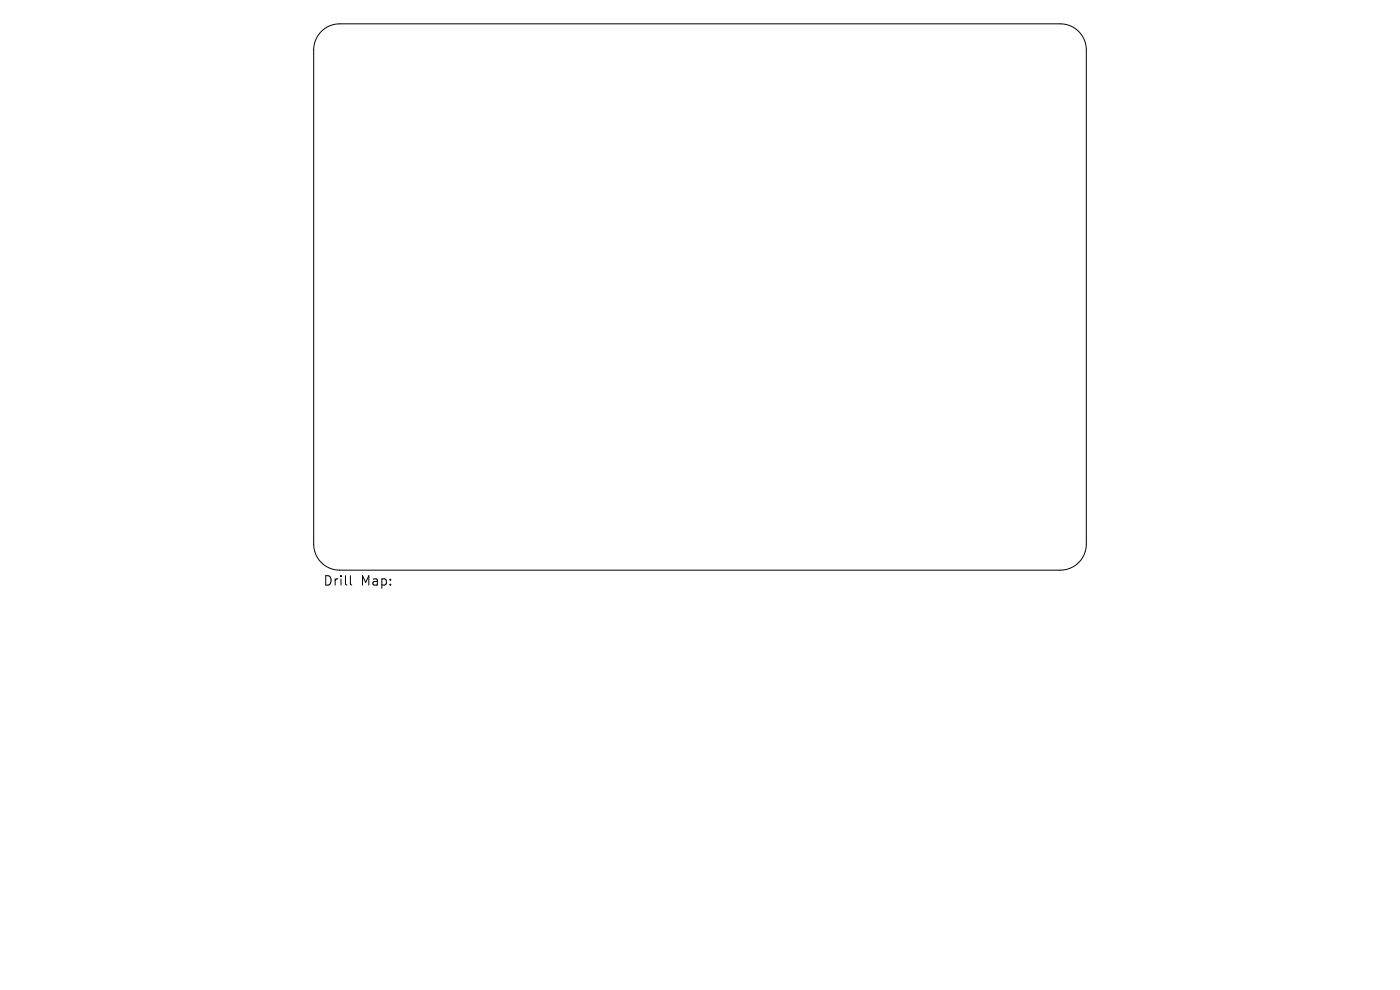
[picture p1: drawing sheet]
<svg xmlns="http://www.w3.org/2000/svg" width="297mm" height="210mm" viewBox="0 0 297 210" stroke-linecap="round" stroke-linejoin="round" font-family="sans-serif">
<defs><g id="words">
<g font-size="2.8">
<text x="68.5" y="124.5">Drill</text>
<text x="76.5" y="124.5">Map:</text>
</g>
</g></defs>
<path d="M68.2 6.7a5.5 5.5 0 0 1 3.9-1.6h152.8a5.5 5.5 0 0 1 5.6 5.5v104.8a5.5 5.5 0 0 1-5.6 5.5h-152.8a5.5 5.5 0 0 1-5.6-5.5v-104.8a5.5 5.5 0 0 1 1.7-3.9zM74.3 122.1v1.7l.3 .3" fill="none" stroke="#000" stroke-width=".21"/>
<use href="#words"/>
</svg>
